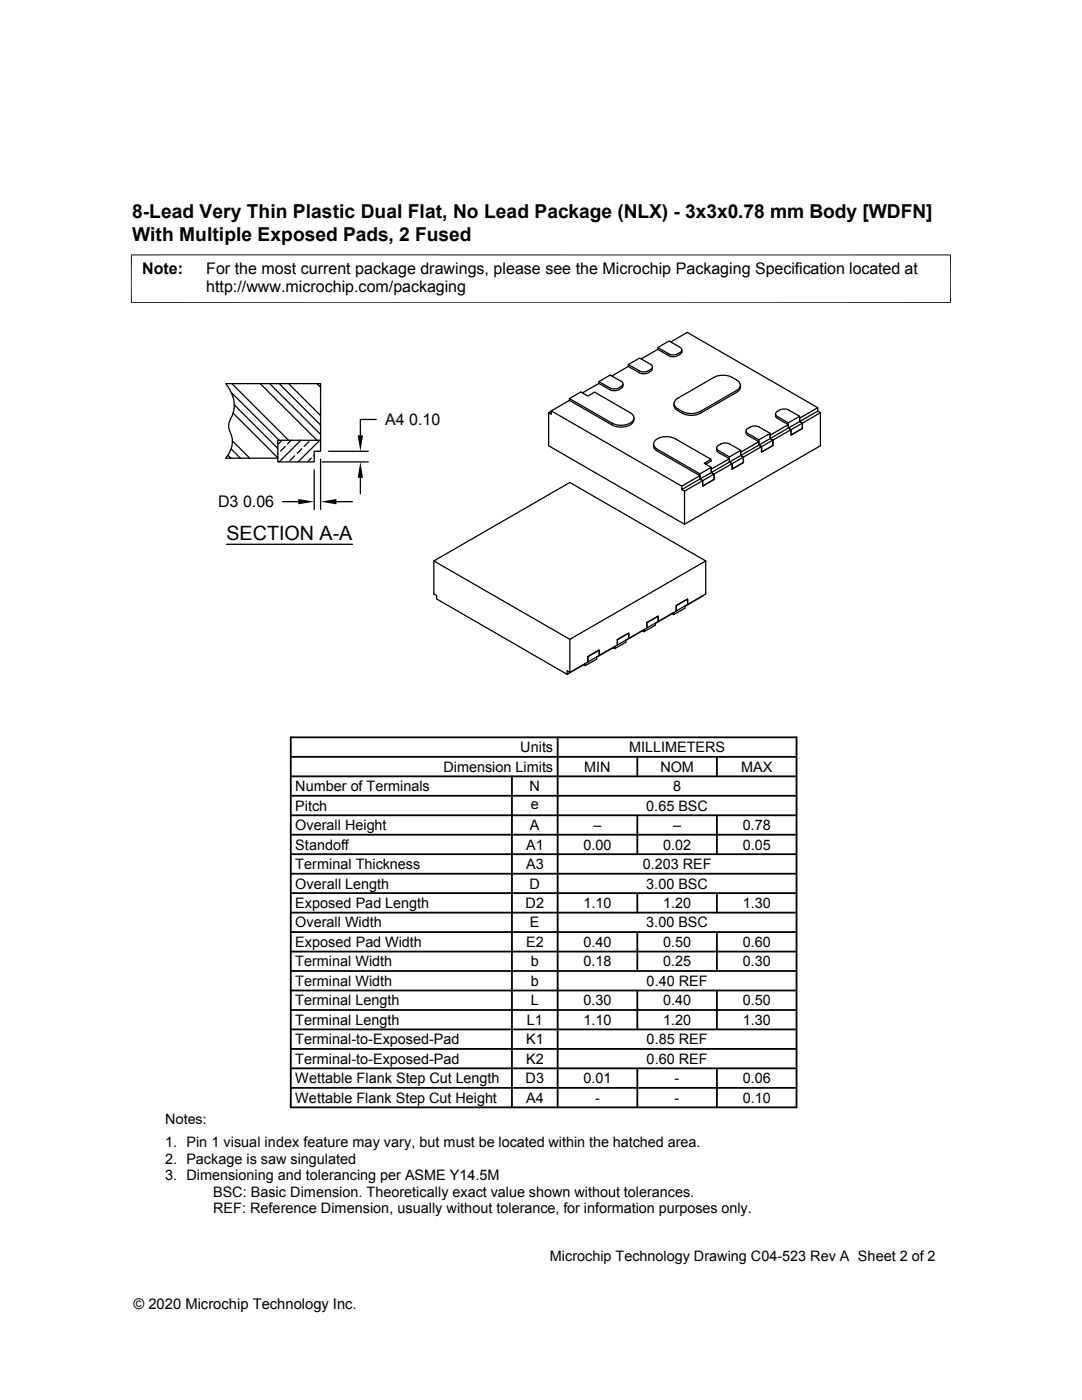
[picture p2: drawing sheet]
<svg xmlns="http://www.w3.org/2000/svg" width="216mm" height="279mm" viewBox="0 0 216 279" stroke-linecap="round" stroke-linejoin="round" font-family="sans-serif">
<defs><g id="words">
<text font-size="3.9" x="45.2" y="107.8">SECTION A-A</text>
<g font-size="3.8">
<text x="26.4" y="43.5">8-Lead Very Thin Plastic Dual Flat, No Lead Package (NLX) - 3x3x0.78 mm Body [WDFN]</text>
<text x="26.4" y="48">With Multiple Exposed Pads, 2 Fused</text>
</g>
<g font-size="3.2">
<text x="28.4" y="54.6">Note:</text>
<text x="41.1" y="58.3">http://www.microchip.com/packaging</text>
<text x="41.1" y="54.6">For the most current package drawings, please see the Microchip Packaging Specification located at</text>
<text x="76.9" y="84.8">A4 0.10</text>
<text x="43.5" y="101.2">D3 0.06</text>
</g>
<g font-size="2.9">
<text x="88.5" y="154">Dimension Limits</text>
<text x="103.8" y="150.1">Units</text>
<text x="116.6" y="154">MIN</text>
<text x="125.5" y="150.1">MILLIMETERS</text>
<text x="131.8" y="154">NOM</text>
<text x="147.9" y="154">MAX</text>
<text x="58.9" y="157.9">Number of Terminals</text>
<text x="58.9" y="161.8">Pitch</text>
<text x="105.7" y="157.9">N</text>
<text x="105.9" y="161.5">e</text>
<text x="128.9" y="161.8">0.65 BSC</text>
<text x="134.3" y="157.9">8</text>
<text x="58.9" y="165.7">Overall Height</text>
<text x="105.7" y="165.7">A</text>
<text x="118.4" y="165.7">–</text>
<text x="134.3" y="165.7">–</text>
<text x="148.2" y="165.7">0.78</text>
<text x="58.9" y="173.4">Terminal Thickness</text>
<text x="58.9" y="169.6">Standoff</text>
<text x="105" y="169.6">A1</text>
<text x="105" y="173.4">A3</text>
<text x="116.4" y="169.6">0.00</text>
<text x="128.2" y="173.4">0.203 REF</text>
<text x="132.3" y="169.6">0.02</text>
<text x="148.2" y="169.6">0.05</text>
<text x="58.9" y="177.3">Overall Length</text>
<text x="105.7" y="177.3">D</text>
<text x="128.9" y="177.3">3.00 BSC</text>
<text x="58.9" y="185.1">Overall Width</text>
<text x="58.9" y="181.2">Exposed Pad Length</text>
<text x="104.9" y="181.2">D2</text>
<text x="105.7" y="185.1">E</text>
<text x="116.4" y="181.2">1.10</text>
<text x="128.9" y="185.1">3.00 BSC</text>
<text x="132.3" y="181.2">1.20</text>
<text x="148.2" y="181.2">1.30</text>
<text x="58.9" y="189">Exposed Pad Width</text>
<text x="105" y="189">E2</text>
<text x="116.4" y="189">0.40</text>
<text x="132.3" y="189">0.50</text>
<text x="148.2" y="189">0.60</text>
<text x="58.9" y="192.9">Terminal Width</text>
<text x="58.9" y="196.8">Terminal Width</text>
<text x="105.9" y="192.8">b</text>
<text x="105.9" y="196.7">b</text>
<text x="116.4" y="192.9">0.18</text>
<text x="129" y="196.8">0.40 REF</text>
<text x="132.3" y="192.9">0.25</text>
<text x="148.2" y="192.9">0.30</text>
<text x="58.9" y="200.6">Terminal Length</text>
<text x="105.9" y="200.6">L</text>
<text x="116.4" y="200.6">0.30</text>
<text x="132.3" y="200.6">0.40</text>
<text x="148.2" y="200.6">0.50</text>
<text x="58.9" y="208.4">Terminal-to-Exposed-Pad</text>
<text x="58.9" y="204.5">Terminal Length</text>
<text x="105" y="208.4">K1</text>
<text x="105.1" y="204.5">L1</text>
<text x="116.4" y="204.5">1.10</text>
<text x="129" y="208.4">0.85 REF</text>
<text x="132.3" y="204.5">1.20</text>
<text x="148.2" y="204.5">1.30</text>
<text x="58.9" y="212.3">Terminal-to-Exposed-Pad</text>
<text x="105" y="212.3">K2</text>
<text x="129" y="212.3">0.60 REF</text>
<text x="58.9" y="216.2">Wettable Flank Step Cut Length</text>
<text x="58.9" y="220.1">Wettable Flank Step Cut Height</text>
<text x="104.9" y="216.2">D3</text>
<text x="105" y="220.1">A4</text>
<text x="116.4" y="216.2">0.01</text>
<text x="118.7" y="220.1">-</text>
<text x="134.6" y="216.2">-</text>
<text x="134.6" y="220.1">-</text>
<text x="148.2" y="216.2">0.06</text>
<text x="148.2" y="220.1">0.10</text>
<text x="32.9" y="224.3">Notes:</text>
<text x="32.9" y="228.9">1. Pin 1 visual index feature may vary, but must be located within the hatched area.</text>
<text x="32.9" y="232.2">2. Package is saw singulated</text>
<text x="32.9" y="235.5">3. Dimensioning and tolerancing per ASME Y14.5M</text>
<text x="42.5" y="238.8">BSC: Basic Dimension. Theoretically exact value shown without tolerances.</text>
<text x="42.5" y="242.2">REF: Reference Dimension, usually without tolerance, for information purposes only.</text>
<text x="109.7" y="251.7">Microchip Technology Drawing C04-523 Rev A Sheet 2 of 2</text>
<text x="26.6" y="261.3">© 2020 Microchip Technology Inc.</text>
</g>
</g></defs>
<g fill="none" stroke="#000" stroke-width=".25">
<path d="M46.1 78.3l9.6 9.6M46.3 76.6l11.3 11.3M51.9 76.6l11.3 11.3M53.8 76.6l10.2 10.1M55.7 76.6l8.3 8.2M57.6 76.6l6.4 6.3M63.2 76.6l.8 .7M113.6 79.5l8.5 5a3.5 3.5 0 0 0 4.3-.7l.1-.3a1.1 1.1 0 0 0-.8-1.1l-7.1-4.1-1.3 .7-1.4-.8-2.3 1.3v.4M113.6 79.9l-3.6 2.1v.7l-.5-.3 .5-.4M113.6 79.9l8.5 4.9a3.8 3.8 0 0 0 4-.3l.3-.5 .1-.6M119.5 76.5l2.2 1.3a2 2 0 0 0 2.6-.8v-.4M119.5 76.5l-3.3 1.9"/>
<path d="M119.5 76.2l2.2 1.2a2 2 0 0 0 2.6-.8l-.4-.5-2.1-1.3-2.3 1.4v.3M125.4 72.7l2.2 1.3a1.99 1.99 0 0 0 2.6-.8l-.4-.5-2.2-1.2-2.2 1.2v.4M125.4 73.1l2.2 1.3a1.97 1.97 0 0 0 2.6-.8v-.4M125.4 73.1l-3.3 1.9M131.3 69.7l2.1 1.3a1.97 1.97 0 0 0 2.7-.8v-.4M131.3 69.7l-3.3 1.9M131.3 69.4l2.1 1.2a1.95 1.95 0 0 0 2.7-.8l-.3-.4-2.3-1.3-2.2 1.3v.3M133.8 68.2l3.3-1.9 26.1 15.1M134.9 79.7l7.6-4.4a4.1 4.1 0 0 1 5.2 1.4 1.16 1.16 0 0 1-.7 1.2l-7.2 4.2a4.1 4.1 0 0 1-5.3-1.4l.1-.7zM147.7 76.9l-.1 .8-.3 .4-7.5 4.4a4.2 4.2 0 0 1-5.3-1.4v-.6M45.5 90.8l.6 .6M46.1 89.6l1.9 1.8"/>
<path d="M46.4 88l3.4 3.4M46.5 82.4l8.9 9M46.7 80.8l8.7 8.7M55.4 87.9h8.6v2.2h-1.3v2.1h-7.3zM55.5 90.5l-.1 .1M56.3 87.9l-.9 .8M56.9 89.1l-.9 .9M58.1 87.9l-.7 .7M58.8 91l-.9 .9M60 87.9l-4.3 4.3M60.2 89.6l-.9 .9M61.6 88.1l-.9 1"/>
<path d="M62.1 91.4l-.7 .8M62.7 93.8v7.9M62.7 90.9l-.1 .1M63.5 90v.1M63.8 87.9l-4.3 4.3M64 91.7v10M64 87.9v-11.3h-19a6.2 6.2 0 0 1 .8 7.5 3.3 3.3 0 0 0 .4 2.8 4.7 4.7 0 0 1-1.2 4.5h10.4M64.3 92.2h9.2M65.6 90.1h7.9M71.9 95.4v3.1M75.1 83.7h-3.2v3.2M109.5 82.4v6.6l27.1 15.6"/>
<path d="M110 82l26 15M130.4 88.6l.1 .9 .4 .4 8.8 5M136 97l3.7-2.1v.7l-3.7 2.1zM139.7 94.6l2.2-1.3v1l-2.2 1.3zM140.2 95.9l-3.6 2.1-.6-.3M141.9 91.7v.3l-1.1 .6M141.9 93.3l-1.4-.8 1.4-.8-7.1-4.1a3.6 3.6 0 0 0-4.2 .4 1.07 1.07 0 0 0 .6 1.7l8.5 4.9M141.9 93.6l3.6-2.1v.7l-3.6 2.1zM142.5 94.6v1.1l-2.3 1.3v-1.1M143 89.4v.5l.2 .3 2.3 1.3M145.5 91.2l2.3-1.3v1l-2.3 1.3zM147.8 89.9l-2.2-1.3a1.94 1.94 0 0 0-2.6 .8l.4 .5 2.1 1.3"/>
<path d="M147.8 90.9l3.6-2.1 .6 .3-3.7 2.1zM148.3 91.2v1.1l-2.2 1.3v-1.1M148.9 86l.1 .7 2.4 1.5M151.4 87.8v1l2.3-1.3 .5 .3-2.2 1.3-.6-.3v-.6l-3.6 2v.7l.5 .3-2.2 1.3-.6-.3 .6 .3-3.6 2.1-.6-.3 .6 .3-2.3 1.3-.5-.3 .5 .3M152 89.1v1.1l2.2-1.3v-1.1v1.1l-2.2 1.3zM153.7 86.8l3.6-2v.6l-3.6 2.1zM153.7 86.5l-2.2-1.3a1.98 1.98 0 0 0-2.6 .8l.3 .5 2.2 1.3M154.7 82.6l.1 .5 .2 .3 2.3 1.4M157.3 84.4v1l2.3-1.3 .5 .4-2.3 1.2-.5-.3 .5 .3-3.6 2.1-.5-.3v-1l-2.3 1.3M157.8 85.7v1.1l2.3-1.3v-1v1l-2.3 1.3zM159.6 83.1l-2.2-1.3a1.98 1.98 0 0 0-2.7 .8l.4 .5 2.2 1.3M159.6 83.5l3.6-2.1v.6l-3.6 2.1z"/>
<path d="M163.2 82l.5 .4-3.6 2.1-.5-.4v-1l-2.3 1.3M163.7 82.4v6.6l-27.1 15.6v-6.6M45.2 108.6h25.1M56.3 100.1h3.2M67.1 100.1h3.2M86.6 112l27.1 15.6M140.3 118.9l-3.6 2v.5l-2.3 1.3v-.4l-3.6 2v.5l-2.3 1.3v-.5l-3.6 2.1v.4l-2.2 1.4v-.5l-3.7 2.1v.5l-2.2 1.2v-.4l-3.6 2.2v-.7l.5 .3 3.6-2.1M140.8 112l-27.1-15.7-27.1 15.7v6.6l.5 .3v.6l26.1 15.1M116.5 132.7l.3 .1M119.6 130.8v-1.1l-2.3 1.3v1.1M122.3 129.3l.4 .2M123.2 128.7l-5.9 3.4"/>
<path d="M125.5 127.4l-2.3 1.3M125.5 127.4v-1.1l-2.3 1.4v1M125.5 127.4l3.6-2.1v-1.1l2.2-1.2v1l3.6-2.1v-1l2.3-1.4v1.1l3.6-2v-6.6l-27.1 15.6v6.6M128.2 125.9l.3 .2M129.1 124.2l2.2-1.2v1l-2.2 1.3zM134.1 122.5l.3 .2M134.9 120.9l2.3-1.4v1.1l-2.3 1.3z"/>
</g>
<path d="M26.1 50.9h163.7M26.2 50.8v9.7M189.7 50.8v9.7M26.1 60.4h163.7" fill="none" stroke="#000" stroke-width=".2"/>
<path d="M59.5 99.6l3.2 .5-3.2 .5zM64 100.1l3.1-.5v1zM71.9 92.2l.5 3.2h-1zM71.4 86.9h1l-.5 3.2z" fill="#000"/>
<g fill="none" stroke="#000" stroke-width=".36">
<path d="M58 158.8h100.9M58 154.9h100.9M58 151h100.9M58 147.2h100.9v73.8h-100.9zM102.2 154.9v66.1M111.3 147.2v73.8M127.2 151v3.9M143 151v3.9M58 166.6h100.9M58 162.7h100.9M58 178.2h100.9M58 174.4h100.9"/>
<path d="M58 170.5h100.9M127.2 162.7v7.8M127.2 178.2v3.9M143 162.7v7.8M143 178.2v3.9M58 193.8h100.9M58 186h100.9M58 182.1h100.9M58 189.9h100.9M58 197.7h100.9M127.2 186v7.8M127.2 197.7v7.7"/>
<path d="M143 186v7.8M143 197.7v7.7M58 209.3h100.9M58 201.6h100.9M58 217.1h100.9M58 205.4h100.9M58 213.2h100.9M127.2 213.2v7.8M143 213.2v7.8"/>
</g>
<use href="#words"/>
</svg>
